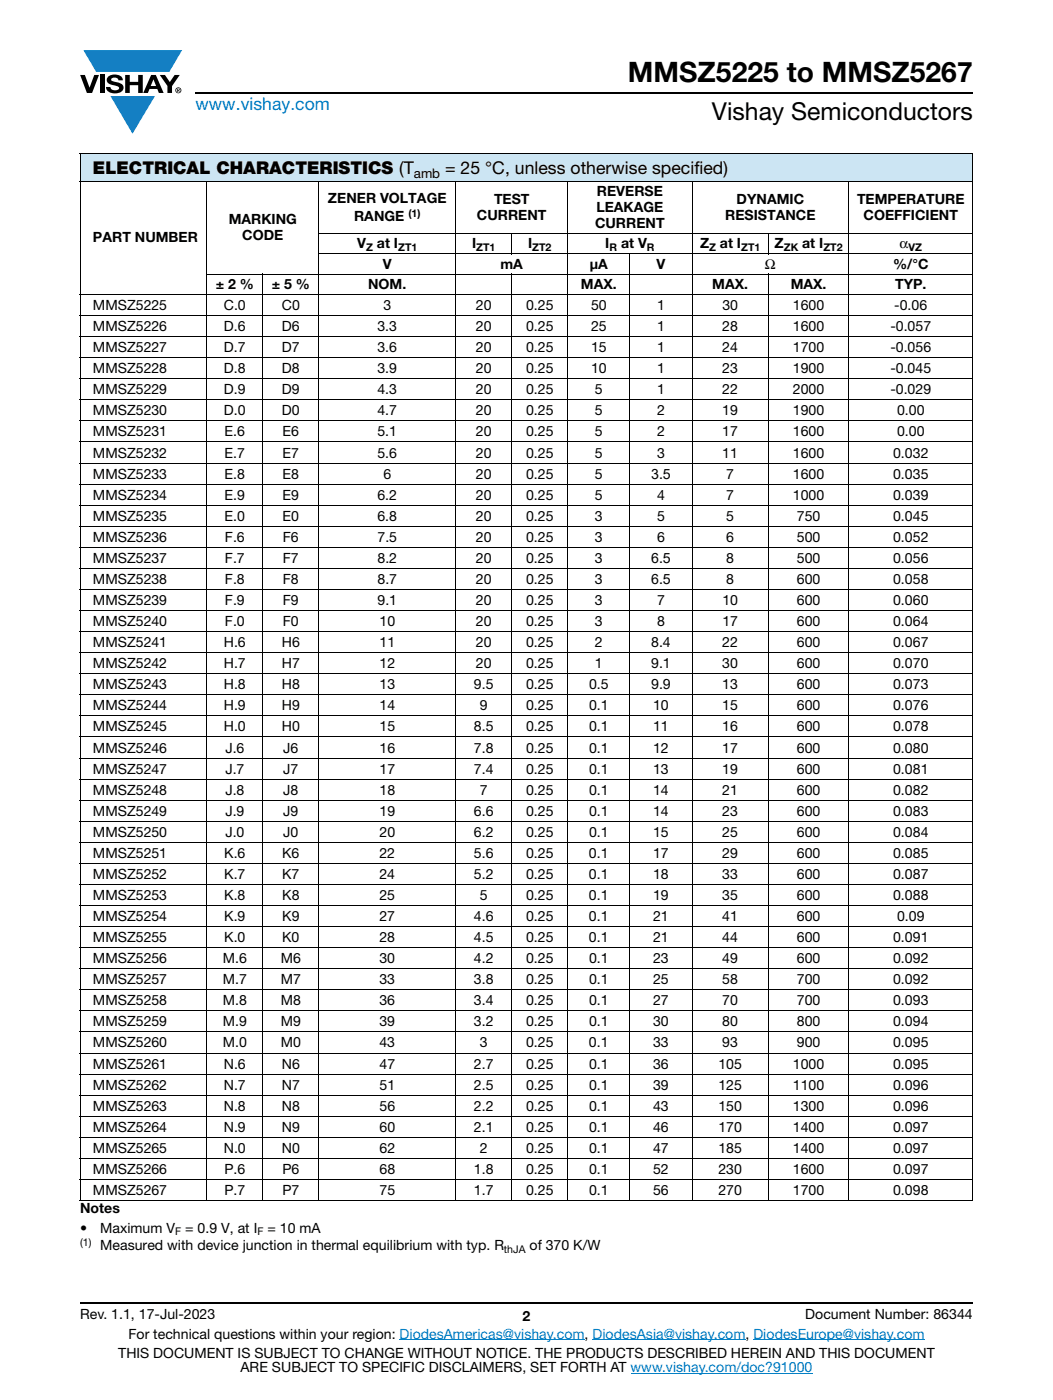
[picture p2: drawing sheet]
<svg xmlns="http://www.w3.org/2000/svg" width="210mm" height="279mm" viewBox="0 0 210 279" stroke-linecap="round" stroke-linejoin="round" font-family="sans-serif">
<defs><g id="words">
<text font-size="5.6" x="125.2" y="16.4">MMSZ5225 to MMSZ5267</text>
<text font-size="4.9" x="142" y="23.9">Vishay Semiconductors</text>
<text font-size="3.5" fill="#007ec4" x="39" y="22">www.vishay.com</text>
<g font-size="3.5">
<text x="18.5" y="34.8">ELECTRICAL CHARACTERISTICS (T</text>
<text x="88.8" y="34.8">= 25 °C, unless otherwise specified)</text>
</g>
<g font-size="2.8">
<text x="65.4" y="40.5">ZENER VOLTAGE</text>
<text x="98.5" y="40.7">TEST</text>
<text x="119" y="39.1">REVERSE</text>
<text x="146.9" y="40.7">DYNAMIC</text>
<text x="170.9" y="40.7">TEMPERATURE</text>
<text x="45.6" y="44.8">MARKING</text>
<text x="48.3" y="47.9">CODE</text>
<text x="70.6" y="44.1">RANGE</text>
<text x="95.1" y="43.9">CURRENT</text>
<text x="118.7" y="45.5">CURRENT</text>
<text x="118.9" y="42.3">LEAKAGE</text>
<text x="144.6" y="43.9">RESISTANCE</text>
<text x="172.2" y="43.9">COEFFICIENT</text>
<text x="18.5" y="48.4">PART NUMBER</text>
<text x="71.2" y="49.5">V</text>
<text x="75.2" y="49.5">at I</text>
<text x="76.3" y="53.6">V</text>
<text x="94.1" y="49.5">I</text>
<text x="99.8" y="53.6">mA</text>
<text x="105.3" y="49.5">I</text>
<text x="117.6" y="53.6">μA</text>
<text x="120.7" y="49.5">I</text>
<text x="123.8" y="49.5">at V</text>
<text x="130.9" y="53.6">V</text>
<text x="139.6" y="49.5">Z</text>
<text x="143.6" y="49.5">at I</text>
<text x="152.5" y="53.6">Ω</text>
<text x="154.5" y="49.5">Z</text>
<text x="160" y="49.5">at I</text>
<text x="178.1" y="53.6">%/°C</text>
<text x="179.4" y="49.5">α</text>
<text x="43" y="57.7">± 2 %</text>
<text x="54.2" y="57.7">± 5 %</text>
<text x="73.4" y="57.7">NOM.</text>
<text x="115.8" y="57.7">MAX.</text>
<text x="142" y="57.7">MAX.</text>
<text x="157.7" y="57.7">MAX.</text>
<text x="178.5" y="57.7">TYP.</text>
<text x="18.5" y="61.9">MMSZ5225</text>
<text x="44.6" y="61.9">C.0</text>
<text x="56.2" y="61.9">C0</text>
<text x="76.5" y="61.9">3</text>
<text x="94.9" y="61.9">20</text>
<text x="104.9" y="61.9">0.25</text>
<text x="117.9" y="61.9">50</text>
<text x="131" y="61.9">1</text>
<text x="144" y="61.9">30</text>
<text x="158.1" y="61.9">1600</text>
<text x="178.3" y="61.9">-0.06</text>
<text x="18.5" y="66.1">MMSZ5226</text>
<text x="18.5" y="70.3">MMSZ5227</text>
<text x="44.7" y="66.1">D.6</text>
<text x="44.7" y="70.3">D.7</text>
<text x="56.2" y="66.1">D6</text>
<text x="56.2" y="70.3">D7</text>
<text x="75.3" y="66.1">3.3</text>
<text x="75.3" y="70.3">3.6</text>
<text x="94.9" y="66.1">20</text>
<text x="94.9" y="70.3">20</text>
<text x="104.9" y="66.1">0.25</text>
<text x="104.9" y="70.3">0.25</text>
<text x="117.9" y="66.1">25</text>
<text x="117.9" y="70.3">15</text>
<text x="131" y="66.1">1</text>
<text x="131" y="70.3">1</text>
<text x="144" y="66.1">28</text>
<text x="144" y="70.3">24</text>
<text x="158.1" y="66.1">1600</text>
<text x="158.1" y="70.3">1700</text>
<text x="177.5" y="66.1">-0.057</text>
<text x="177.5" y="70.3">-0.056</text>
<text x="18.5" y="74.5">MMSZ5228</text>
<text x="44.7" y="74.5">D.8</text>
<text x="56.2" y="74.5">D8</text>
<text x="75.3" y="74.5">3.9</text>
<text x="94.9" y="74.5">20</text>
<text x="104.9" y="74.5">0.25</text>
<text x="117.9" y="74.5">10</text>
<text x="131" y="74.5">1</text>
<text x="144" y="74.5">23</text>
<text x="158.1" y="74.5">1900</text>
<text x="177.5" y="74.5">-0.045</text>
<text x="18.5" y="78.7">MMSZ5229</text>
<text x="18.5" y="82.9">MMSZ5230</text>
<text x="44.7" y="78.7">D.9</text>
<text x="44.7" y="82.9">D.0</text>
<text x="56.2" y="78.7">D9</text>
<text x="56.2" y="82.9">D0</text>
<text x="75.3" y="78.7">4.3</text>
<text x="75.3" y="82.9">4.7</text>
<text x="94.9" y="78.7">20</text>
<text x="94.9" y="82.9">20</text>
<text x="104.9" y="78.7">0.25</text>
<text x="104.9" y="82.9">0.25</text>
<text x="118.6" y="78.7">5</text>
<text x="118.6" y="82.9">5</text>
<text x="131" y="78.7">1</text>
<text x="131" y="82.9">2</text>
<text x="144" y="78.7">22</text>
<text x="144" y="82.9">19</text>
<text x="158.1" y="78.7">2000</text>
<text x="158.1" y="82.9">1900</text>
<text x="177.5" y="78.7">-0.029</text>
<text x="178.9" y="82.9">0.00</text>
<text x="18.5" y="87.1">MMSZ5231</text>
<text x="44.8" y="87.1">E.6</text>
<text x="56.4" y="87.1">E6</text>
<text x="75.3" y="87.1">5.1</text>
<text x="94.9" y="87.1">20</text>
<text x="104.9" y="87.1">0.25</text>
<text x="118.6" y="87.1">5</text>
<text x="131" y="87.1">2</text>
<text x="144" y="87.1">17</text>
<text x="158.1" y="87.1">1600</text>
<text x="178.9" y="87.1">0.00</text>
<text x="18.5" y="91.3">MMSZ5232</text>
<text x="18.5" y="95.5">MMSZ5233</text>
<text x="44.8" y="91.3">E.7</text>
<text x="44.8" y="95.5">E.8</text>
<text x="56.4" y="91.3">E7</text>
<text x="56.4" y="95.5">E8</text>
<text x="75.3" y="91.3">5.6</text>
<text x="76.5" y="95.5">6</text>
<text x="94.9" y="95.5">20</text>
<text x="94.9" y="91.3">20</text>
<text x="104.9" y="95.5">0.25</text>
<text x="104.9" y="91.3">0.25</text>
<text x="118.6" y="95.5">5</text>
<text x="118.6" y="91.3">5</text>
<text x="129.9" y="95.5">3.5</text>
<text x="131" y="91.3">3</text>
<text x="144" y="91.3">11</text>
<text x="144.8" y="95.5">7</text>
<text x="158.1" y="95.5">1600</text>
<text x="158.1" y="91.3">1600</text>
<text x="178.1" y="95.5">0.035</text>
<text x="178.1" y="91.3">0.032</text>
<text x="18.5" y="99.7">MMSZ5234</text>
<text x="44.8" y="99.7">E.9</text>
<text x="56.4" y="99.7">E9</text>
<text x="75.3" y="99.7">6.2</text>
<text x="94.9" y="99.7">20</text>
<text x="104.9" y="99.7">0.25</text>
<text x="118.6" y="99.7">5</text>
<text x="131" y="99.7">4</text>
<text x="144.8" y="99.7">7</text>
<text x="158.1" y="99.7">1000</text>
<text x="178.1" y="99.7">0.039</text>
<text x="18.5" y="103.9">MMSZ5235</text>
<text x="44.8" y="103.9">E.0</text>
<text x="56.4" y="103.9">E0</text>
<text x="75.3" y="103.9">6.8</text>
<text x="94.9" y="103.9">20</text>
<text x="104.9" y="103.9">0.25</text>
<text x="118.6" y="103.9">3</text>
<text x="131" y="103.9">5</text>
<text x="144.8" y="103.9">5</text>
<text x="158.9" y="103.9">750</text>
<text x="178.1" y="103.9">0.045</text>
<text x="18.5" y="108.1">MMSZ5236</text>
<text x="18.5" y="112.3">MMSZ5237</text>
<text x="44.9" y="108.1">F.6</text>
<text x="44.9" y="112.3">F.7</text>
<text x="56.4" y="112.3">F7</text>
<text x="56.4" y="108.1">F6</text>
<text x="75.3" y="112.3">8.2</text>
<text x="75.3" y="108.1">7.5</text>
<text x="94.9" y="112.3">20</text>
<text x="94.9" y="108.1">20</text>
<text x="104.9" y="112.3">0.25</text>
<text x="104.9" y="108.1">0.25</text>
<text x="118.6" y="112.3">3</text>
<text x="118.6" y="108.1">3</text>
<text x="129.9" y="112.3">6.5</text>
<text x="131" y="108.1">6</text>
<text x="144.8" y="112.3">8</text>
<text x="144.8" y="108.1">6</text>
<text x="158.9" y="112.3">500</text>
<text x="158.9" y="108.1">500</text>
<text x="178.1" y="112.3">0.056</text>
<text x="178.1" y="108.1">0.052</text>
<text x="18.5" y="116.6">MMSZ5238</text>
<text x="44.9" y="116.6">F.8</text>
<text x="56.4" y="116.6">F8</text>
<text x="75.3" y="116.6">8.7</text>
<text x="94.9" y="116.6">20</text>
<text x="104.9" y="116.6">0.25</text>
<text x="118.6" y="116.6">3</text>
<text x="129.9" y="116.6">6.5</text>
<text x="144.8" y="116.6">8</text>
<text x="158.9" y="116.6">600</text>
<text x="178.1" y="116.6">0.058</text>
<text x="18.5" y="120.8">MMSZ5239</text>
<text x="18.5" y="125">MMSZ5240</text>
<text x="44.9" y="120.8">F.9</text>
<text x="44.9" y="125">F.0</text>
<text x="56.4" y="125">F0</text>
<text x="56.4" y="120.8">F9</text>
<text x="75.3" y="120.8">9.1</text>
<text x="75.7" y="125">10</text>
<text x="94.9" y="125">20</text>
<text x="94.9" y="120.8">20</text>
<text x="104.9" y="125">0.25</text>
<text x="104.9" y="120.8">0.25</text>
<text x="118.6" y="125">3</text>
<text x="118.6" y="120.8">3</text>
<text x="131" y="125">8</text>
<text x="131" y="120.8">7</text>
<text x="144" y="125">17</text>
<text x="144" y="120.8">10</text>
<text x="158.9" y="120.8">600</text>
<text x="158.9" y="125">600</text>
<text x="178.1" y="125">0.064</text>
<text x="178.1" y="120.8">0.060</text>
<text x="18.5" y="129.2">MMSZ5241</text>
<text x="44.6" y="129.2">H.6</text>
<text x="56.2" y="129.2">H6</text>
<text x="75.7" y="129.2">11</text>
<text x="94.9" y="129.2">20</text>
<text x="104.9" y="129.2">0.25</text>
<text x="118.6" y="129.2">2</text>
<text x="129.8" y="129.2">8.4</text>
<text x="144" y="129.2">22</text>
<text x="158.9" y="129.2">600</text>
<text x="178.1" y="129.2">0.067</text>
<text x="18.5" y="133.4">MMSZ5242</text>
<text x="18.5" y="137.6">MMSZ5243</text>
<text x="44.6" y="133.4">H.7</text>
<text x="44.6" y="137.6">H.8</text>
<text x="56.2" y="133.4">H7</text>
<text x="56.2" y="137.6">H8</text>
<text x="75.7" y="133.4">12</text>
<text x="75.7" y="137.6">13</text>
<text x="94.5" y="137.6">9.5</text>
<text x="94.9" y="133.4">20</text>
<text x="104.9" y="133.4">0.25</text>
<text x="104.9" y="137.6">0.25</text>
<text x="117.5" y="137.6">0.5</text>
<text x="118.6" y="133.4">1</text>
<text x="129.8" y="133.4">9.1</text>
<text x="129.9" y="137.6">9.9</text>
<text x="144" y="137.6">13</text>
<text x="144" y="133.4">30</text>
<text x="158.9" y="137.6">600</text>
<text x="158.9" y="133.4">600</text>
<text x="178.1" y="137.6">0.073</text>
<text x="178.1" y="133.4">0.070</text>
<text x="18.5" y="141.8">MMSZ5244</text>
<text x="44.6" y="141.8">H.9</text>
<text x="56.2" y="141.8">H9</text>
<text x="75.7" y="141.8">14</text>
<text x="95.7" y="141.8">9</text>
<text x="104.9" y="141.8">0.25</text>
<text x="117.5" y="141.8">0.1</text>
<text x="130.2" y="141.8">10</text>
<text x="144" y="141.8">15</text>
<text x="158.9" y="141.8">600</text>
<text x="178.1" y="141.8">0.076</text>
<text x="18.5" y="146">MMSZ5245</text>
<text x="44.6" y="146">H.0</text>
<text x="56.2" y="146">H0</text>
<text x="75.7" y="146">15</text>
<text x="94.5" y="146">8.5</text>
<text x="104.9" y="146">0.25</text>
<text x="117.5" y="146">0.1</text>
<text x="130.2" y="146">11</text>
<text x="144" y="146">16</text>
<text x="158.9" y="146">600</text>
<text x="178.1" y="146">0.078</text>
<text x="18.5" y="150.2">MMSZ5246</text>
<text x="18.5" y="154.4">MMSZ5247</text>
<text x="44.9" y="150.2">J.6</text>
<text x="44.9" y="154.4">J.7</text>
<text x="56.5" y="150.2">J6</text>
<text x="56.5" y="154.4">J7</text>
<text x="75.7" y="150.2">16</text>
<text x="75.7" y="154.4">17</text>
<text x="94.5" y="150.2">7.8</text>
<text x="94.5" y="154.4">7.4</text>
<text x="104.9" y="150.2">0.25</text>
<text x="104.9" y="154.4">0.25</text>
<text x="117.5" y="150.2">0.1</text>
<text x="117.5" y="154.4">0.1</text>
<text x="130.2" y="150.2">12</text>
<text x="130.2" y="154.4">13</text>
<text x="144" y="150.2">17</text>
<text x="144" y="154.4">19</text>
<text x="158.9" y="150.2">600</text>
<text x="158.9" y="154.4">600</text>
<text x="178.1" y="150.2">0.080</text>
<text x="178.1" y="154.4">0.081</text>
<text x="18.5" y="158.6">MMSZ5248</text>
<text x="44.9" y="158.6">J.8</text>
<text x="56.5" y="158.6">J8</text>
<text x="75.7" y="158.6">18</text>
<text x="95.7" y="158.6">7</text>
<text x="104.9" y="158.6">0.25</text>
<text x="117.5" y="158.6">0.1</text>
<text x="130.2" y="158.6">14</text>
<text x="144" y="158.6">21</text>
<text x="158.9" y="158.6">600</text>
<text x="178.1" y="158.6">0.082</text>
<text x="18.5" y="162.8">MMSZ5249</text>
<text x="18.5" y="167">MMSZ5250</text>
<text x="44.9" y="162.8">J.9</text>
<text x="44.9" y="167">J.0</text>
<text x="56.5" y="162.8">J9</text>
<text x="56.5" y="167">J0</text>
<text x="75.7" y="162.8">19</text>
<text x="75.7" y="167">20</text>
<text x="94.5" y="162.8">6.6</text>
<text x="94.5" y="167">6.2</text>
<text x="104.9" y="162.8">0.25</text>
<text x="104.9" y="167">0.25</text>
<text x="117.5" y="162.8">0.1</text>
<text x="117.5" y="167">0.1</text>
<text x="130.2" y="162.8">14</text>
<text x="130.2" y="167">15</text>
<text x="144" y="162.8">23</text>
<text x="144" y="167">25</text>
<text x="158.9" y="162.8">600</text>
<text x="158.9" y="167">600</text>
<text x="178.1" y="162.8">0.083</text>
<text x="178.1" y="167">0.084</text>
<text x="18.5" y="171.2">MMSZ5251</text>
<text x="44.7" y="171.2">K.6</text>
<text x="56.3" y="171.2">K6</text>
<text x="75.7" y="171.2">22</text>
<text x="94.5" y="171.2">5.6</text>
<text x="104.9" y="171.2">0.25</text>
<text x="117.5" y="171.2">0.1</text>
<text x="130.2" y="171.2">17</text>
<text x="144" y="171.2">29</text>
<text x="158.9" y="171.2">600</text>
<text x="178.1" y="171.2">0.085</text>
<text x="18.5" y="175.4">MMSZ5252</text>
<text x="18.5" y="179.6">MMSZ5253</text>
<text x="44.7" y="175.4">K.7</text>
<text x="44.7" y="179.6">K.8</text>
<text x="56.3" y="175.4">K7</text>
<text x="56.3" y="179.6">K8</text>
<text x="75.7" y="175.4">24</text>
<text x="75.7" y="179.6">25</text>
<text x="94.5" y="175.4">5.2</text>
<text x="95.7" y="179.6">5</text>
<text x="104.9" y="175.4">0.25</text>
<text x="104.9" y="179.6">0.25</text>
<text x="117.5" y="175.4">0.1</text>
<text x="117.5" y="179.6">0.1</text>
<text x="130.2" y="175.4">18</text>
<text x="130.2" y="179.6">19</text>
<text x="144" y="175.4">33</text>
<text x="144" y="179.6">35</text>
<text x="158.9" y="175.4">600</text>
<text x="158.9" y="179.6">600</text>
<text x="178.1" y="175.4">0.087</text>
<text x="178.1" y="179.6">0.088</text>
<text x="18.5" y="183.8">MMSZ5254</text>
<text x="44.7" y="183.8">K.9</text>
<text x="56.3" y="183.8">K9</text>
<text x="75.7" y="183.8">27</text>
<text x="94.5" y="183.8">4.6</text>
<text x="104.9" y="183.8">0.25</text>
<text x="117.5" y="183.8">0.1</text>
<text x="130.2" y="183.8">21</text>
<text x="144" y="183.8">41</text>
<text x="158.9" y="183.8">600</text>
<text x="178.9" y="183.8">0.09</text>
<text x="18.5" y="188">MMSZ5255</text>
<text x="44.7" y="188">K.0</text>
<text x="56.3" y="188">K0</text>
<text x="75.7" y="188">28</text>
<text x="94.5" y="188">4.5</text>
<text x="104.9" y="188">0.25</text>
<text x="117.5" y="188">0.1</text>
<text x="130.2" y="188">21</text>
<text x="144" y="188">44</text>
<text x="158.9" y="188">600</text>
<text x="178.1" y="188">0.091</text>
<text x="18.5" y="192.2">MMSZ5256</text>
<text x="18.5" y="196.4">MMSZ5257</text>
<text x="44.4" y="192.2">M.6</text>
<text x="44.4" y="196.4">M.7</text>
<text x="56" y="192.2">M6</text>
<text x="56" y="196.4">M7</text>
<text x="75.7" y="192.2">30</text>
<text x="75.7" y="196.4">33</text>
<text x="94.5" y="192.2">4.2</text>
<text x="94.5" y="196.4">3.8</text>
<text x="104.9" y="192.2">0.25</text>
<text x="104.9" y="196.4">0.25</text>
<text x="117.5" y="192.2">0.1</text>
<text x="117.5" y="196.4">0.1</text>
<text x="130.2" y="192.2">23</text>
<text x="130.2" y="196.4">25</text>
<text x="144" y="192.2">49</text>
<text x="144" y="196.4">58</text>
<text x="158.9" y="192.2">600</text>
<text x="158.9" y="196.4">700</text>
<text x="178.1" y="192.2">0.092</text>
<text x="178.1" y="196.4">0.092</text>
<text x="18.5" y="200.6">MMSZ5258</text>
<text x="44.4" y="200.6">M.8</text>
<text x="56" y="200.6">M8</text>
<text x="75.7" y="200.6">36</text>
<text x="94.5" y="200.6">3.4</text>
<text x="104.9" y="200.6">0.25</text>
<text x="117.5" y="200.6">0.1</text>
<text x="130.2" y="200.6">27</text>
<text x="144" y="200.6">70</text>
<text x="158.9" y="200.6">700</text>
<text x="178.1" y="200.6">0.093</text>
<text x="18.5" y="204.8">MMSZ5259</text>
<text x="18.5" y="209">MMSZ5260</text>
<text x="44.4" y="204.8">M.9</text>
<text x="44.4" y="209">M.0</text>
<text x="56" y="204.8">M9</text>
<text x="56" y="209">M0</text>
<text x="75.7" y="204.8">39</text>
<text x="75.7" y="209">43</text>
<text x="94.5" y="204.8">3.2</text>
<text x="95.7" y="209">3</text>
<text x="104.9" y="209">0.25</text>
<text x="104.9" y="204.8">0.25</text>
<text x="117.5" y="209">0.1</text>
<text x="117.5" y="204.8">0.1</text>
<text x="130.2" y="209">33</text>
<text x="130.2" y="204.8">30</text>
<text x="144" y="209">93</text>
<text x="144" y="204.8">80</text>
<text x="158.9" y="209">900</text>
<text x="158.9" y="204.8">800</text>
<text x="178.1" y="209">0.095</text>
<text x="178.1" y="204.8">0.094</text>
<text x="18.5" y="213.3">MMSZ5261</text>
<text x="44.6" y="213.3">N.6</text>
<text x="56.2" y="213.3">N6</text>
<text x="75.7" y="213.3">47</text>
<text x="94.5" y="213.3">2.7</text>
<text x="104.9" y="213.3">0.25</text>
<text x="117.5" y="213.3">0.1</text>
<text x="130.2" y="213.3">36</text>
<text x="143.3" y="213.3">105</text>
<text x="158.1" y="213.3">1000</text>
<text x="178.1" y="213.3">0.095</text>
<text x="18.5" y="217.5">MMSZ5262</text>
<text x="18.5" y="221.7">MMSZ5263</text>
<text x="44.6" y="217.5">N.7</text>
<text x="44.6" y="221.7">N.8</text>
<text x="56.2" y="217.5">N7</text>
<text x="56.2" y="221.7">N8</text>
<text x="75.7" y="217.5">51</text>
<text x="75.7" y="221.7">56</text>
<text x="94.5" y="217.5">2.5</text>
<text x="94.5" y="221.7">2.2</text>
<text x="104.9" y="217.5">0.25</text>
<text x="104.9" y="221.7">0.25</text>
<text x="117.5" y="217.5">0.1</text>
<text x="117.5" y="221.7">0.1</text>
<text x="130.2" y="217.5">39</text>
<text x="130.2" y="221.7">43</text>
<text x="143.3" y="217.5">125</text>
<text x="143.3" y="221.7">150</text>
<text x="158.1" y="217.5">1100</text>
<text x="158.1" y="221.7">1300</text>
<text x="178.1" y="217.5">0.096</text>
<text x="178.1" y="221.7">0.096</text>
<text x="18.5" y="225.9">MMSZ5264</text>
<text x="44.6" y="225.9">N.9</text>
<text x="56.2" y="225.9">N9</text>
<text x="75.7" y="225.9">60</text>
<text x="94.5" y="225.9">2.1</text>
<text x="104.9" y="225.9">0.25</text>
<text x="117.5" y="225.9">0.1</text>
<text x="130.2" y="225.9">46</text>
<text x="143.3" y="225.9">170</text>
<text x="158.1" y="225.9">1400</text>
<text x="178.1" y="225.9">0.097</text>
<text x="18.5" y="230.1">MMSZ5265</text>
<text x="44.6" y="230.1">N.0</text>
<text x="56.2" y="230.1">N0</text>
<text x="75.7" y="230.1">62</text>
<text x="95.7" y="230.1">2</text>
<text x="104.9" y="230.1">0.25</text>
<text x="117.5" y="230.1">0.1</text>
<text x="130.2" y="230.1">47</text>
<text x="143.3" y="230.1">185</text>
<text x="158.1" y="230.1">1400</text>
<text x="178.1" y="230.1">0.097</text>
<text x="18.5" y="234.3">MMSZ5266</text>
<text x="18.5" y="238.5">MMSZ5267</text>
<text x="44.7" y="234.3">P.6</text>
<text x="44.7" y="238.5">P.7</text>
<text x="56.3" y="234.3">P6</text>
<text x="56.3" y="238.5">P7</text>
<text x="75.7" y="234.3">68</text>
<text x="75.7" y="238.5">75</text>
<text x="94.5" y="234.3">1.8</text>
<text x="94.5" y="238.5">1.7</text>
<text x="104.9" y="234.3">0.25</text>
<text x="104.9" y="238.5">0.25</text>
<text x="117.5" y="234.3">0.1</text>
<text x="117.5" y="238.5">0.1</text>
<text x="130.2" y="234.3">52</text>
<text x="130.2" y="238.5">56</text>
<text x="143.3" y="234.3">230</text>
<text x="143.3" y="238.5">270</text>
<text x="158.1" y="234.3">1600</text>
<text x="158.1" y="238.5">1700</text>
<text x="178.1" y="234.3">0.097</text>
<text x="178.1" y="238.5">0.098</text>
<text x="16" y="242.2">Notes</text>
<text x="16" y="246">•</text>
<text x="20" y="249.6">Measured with device junction in thermal equilibrium with typ. R</text>
<text x="20" y="246">Maximum V</text>
<text x="36.9" y="246">= 0.9 V, at I</text>
<text x="53.3" y="246">= 10 mA</text>
<text x="105.6" y="249.6">of 370 K/W</text>
<text x="16" y="263.3">Rev. 1.1, 17-Jul-2023</text>
<text x="104.2" y="263.6">2</text>
<text x="160.6" y="263.3">Document Number: 86344</text>
<text x="25.6" y="267.1">For technical questions within your region: DiodesAmericas@vishay.com, DiodesAsia@vishay.com, DiodesEurope@vishay.com</text>
<text x="23.6" y="271">THIS DOCUMENT IS SUBJECT TO CHANGE WITHOUT NOTICE. THE PRODUCTS DESCRIBED HEREIN AND THIS DOCUMENT</text>
<text x="48" y="273.8">ARE SUBJECT TO SPECIFIC DISCLAIMERS, SET FORTH AT www.vishay.com/doc?91000</text>
</g>
<text font-size="2.6" x="82.5" y="35.4">amb</text>
<g font-size="2.1">
<text x="81.4" y="43.2">(1)</text>
<text x="73" y="50">Z</text>
<text x="79.4" y="50">ZT1</text>
<text x="95" y="50">ZT1</text>
<text x="106.1" y="50">ZT2</text>
<text x="121.5" y="50">R</text>
<text x="129" y="50">R</text>
<text x="141.4" y="50">Z</text>
<text x="147.8" y="50">ZT1</text>
<text x="156.3" y="50">ZK</text>
<text x="164.2" y="50">ZT2</text>
<text x="181.2" y="50">VZ</text>
<text x="16" y="248.7">(1)</text>
<text x="34.9" y="246.5">F</text>
<text x="51.3" y="246.5">F</text>
<text x="100.5" y="250.1">thJA</text>
</g>
</g></defs>
<g fill="#147fc3">
<path d="M16.6 10h19.7l-2.5 4.3h-1.2h-13.4z"/>
<path d="M22 19.2h8.9l-4.5 7.5z"/>
</g>
<g fill="#000">
<path d="M16 15h.9l1 2.5 .9-2.5h.9l-1.3 3.6h-1.1zM19.9 15h.9v3.6h-.9zM21.6 15.3a2.1 2.1 0 0 1 2.8 .3l.1 .4h-.9a.79 .79 0 0 0-.7-.5 .79 .79 0 0 0-.7 .4l.2 .3 1 .2a1.08 1.08 0 0 1 1.2 1 1.08 1.08 0 0 1-1.1 1.2 1.73 1.73 0 0 1-2.4-1.2h.9a.96 .96 0 0 0 .8 .6 .96 .96 0 0 0 1-.4 1.31 1.31 0 0 0-1.3-.6 1.03 1.03 0 0 1-1-.6 1.03 1.03 0 0 1 .1-1.1zM25 15h.9v1.3h1.7v-1.3h.9v3.6h-.9v-1.6h-1.7v1.6h-.9zM31.9 15h1l1 1.4 .9-1.4h1l-1.5 2.2v1.4h-.9v-1.4z"/>
<path d="M30.6 15.8l.5 1.4h-1zM30.1 15l-1.5 3.6h.9l.3-.8h1.6l.3 .8h.9l-1.5-3.6z"/>
<path d="M35.5 17.8h.2v.2h-.2zM35.3 17.7v.7h.2v-.3l.3 .3-.1-.3 .1-.2v-.2z"/>
<path d="M35.1 18a.46 .46 0 0 1 .9 0 .46 .46 0 0 1-.9 0zM35 18a.6 .6 0 0 0 1.2 0 .6 .6 0 0 0-1.2 0z"/>
</g>
<path d="M39 18.6h155M16 260h178" fill="none" stroke="#000" stroke-width=".36"/>
<path d="M79.7 267.4h36.9M118.2 267.4h30.5M125.8 274h36.2M150.2 267.4h34.2" fill="none" stroke="#007ec4" stroke-width=".2"/>
<path d="M16 30.7h178v5.5h-178z" fill="#cce5f3"/>
<g fill="#fff">
<path d="M16 36.2h25.3v22.6h-25.3z"/>
<path d="M41.3 36.2h22.3v18.5h-22.3z"/>
<path d="M63.6 36.2h27.3v10.4h-27.3z"/>
<path d="M90.9 36.2h22.3v10.4h-22.3z"/>
<path d="M113.2 36.2h24.8v10.4h-24.8z"/>
<path d="M138 36.2h31.3v10.4h-31.3z"/>
<path d="M169.3 36.2h24.7v10.4h-24.7z"/>
<path d="M63.6 46.6h27.3v4.1h-27.3z"/>
<path d="M90.9 46.6h11.2v4.1h-11.2z"/>
<path d="M102.1 46.6h11.1v4.1h-11.1z"/>
<path d="M113.2 46.6h24.8v4.1h-24.8z"/>
<path d="M138 46.6h15.2v4.1h-15.2z"/>
<path d="M153.2 46.6h16.1v4.1h-16.1z"/>
<path d="M169.3 46.6h24.7v4.1h-24.7z"/>
<path d="M63.6 50.7h27.3v4h-27.3z"/>
<path d="M90.9 50.7h22.3v4h-22.3z"/>
<path d="M113.2 50.7h12.4v4h-12.4z"/>
<path d="M125.6 50.7h12.4v4h-12.4z"/>
<path d="M138 50.7h31.3v4h-31.3z"/>
<path d="M169.3 50.7h24.7v4h-24.7z"/>
<path d="M41.3 54.7h11.1v4.1h-11.1z"/>
<path d="M52.4 54.7h11.2v4.1h-11.2z"/>
<path d="M63.6 54.7h27.3v4.1h-27.3z"/>
<path d="M90.9 54.7h34.7v4.1h-34.7z"/>
<path d="M125.6 54.7h27.6v4.1h-27.6z"/>
<path d="M153.2 54.7h16.1v4.1h-16.1z"/>
<path d="M169.3 54.7h24.7v4.1h-24.7z"/>
</g>
<g fill="none" stroke="#000" stroke-width=".2">
<path d="M15.9 30.7h178.2M15.9 36.2h178.2M16 30.8v208.7M41.3 36.1v203.6M63.6 36.1v203.6M90.9 36.1v203.6M113.2 36.1v203.6M138 36.1v203.6M169.3 36.1v203.6M194 30.8v208.7M15.9 58.8h178.2M41.2 54.7h152.9"/>
<path d="M52.4 54.6v185.1M63.5 46.6h130.6M63.5 50.7h130.6M102.1 46.5v4.2M102.1 54.6v185.1M125.6 50.6v189.1M153.2 46.5v4.2M153.2 54.6v185.1M15.9 63h178.2M15.9 67.2h178.2M15.9 71.4h178.2M15.9 75.6h178.2"/>
<path d="M15.9 79.8h178.2M15.9 84h178.2M15.9 88.2h178.2M15.9 92.4h178.2M15.9 96.6h178.2M15.9 100.8h178.2M15.9 105h178.2M15.9 109.2h178.2M15.9 113.4h178.2M15.9 117.6h178.2M15.9 121.8h178.2M15.9 126.1h178.2"/>
<path d="M15.9 130.2h178.2M15.9 134.5h178.2M15.9 138.7h178.2M15.9 142.9h178.2M15.9 147.1h178.2M15.9 151.3h178.2M15.9 155.5h178.2M15.9 159.7h178.2M15.9 163.9h178.2M15.9 168.1h178.2M15.9 172.3h178.2M15.9 176.5h178.2"/>
<path d="M15.9 180.7h178.2M15.9 184.9h178.2M15.9 189.1h178.2M15.9 193.3h178.2M15.9 197.5h178.2M15.9 201.7h178.2M15.9 205.9h178.2M15.9 210.1h178.2M15.9 214.3h178.2M15.9 218.5h178.2M15.9 222.7h178.2M15.9 227h178.2"/>
<path d="M15.9 231.1h178.2M15.9 235.4h178.2M15.9 239.6h178.2"/>
</g>
<use href="#words"/>
</svg>
